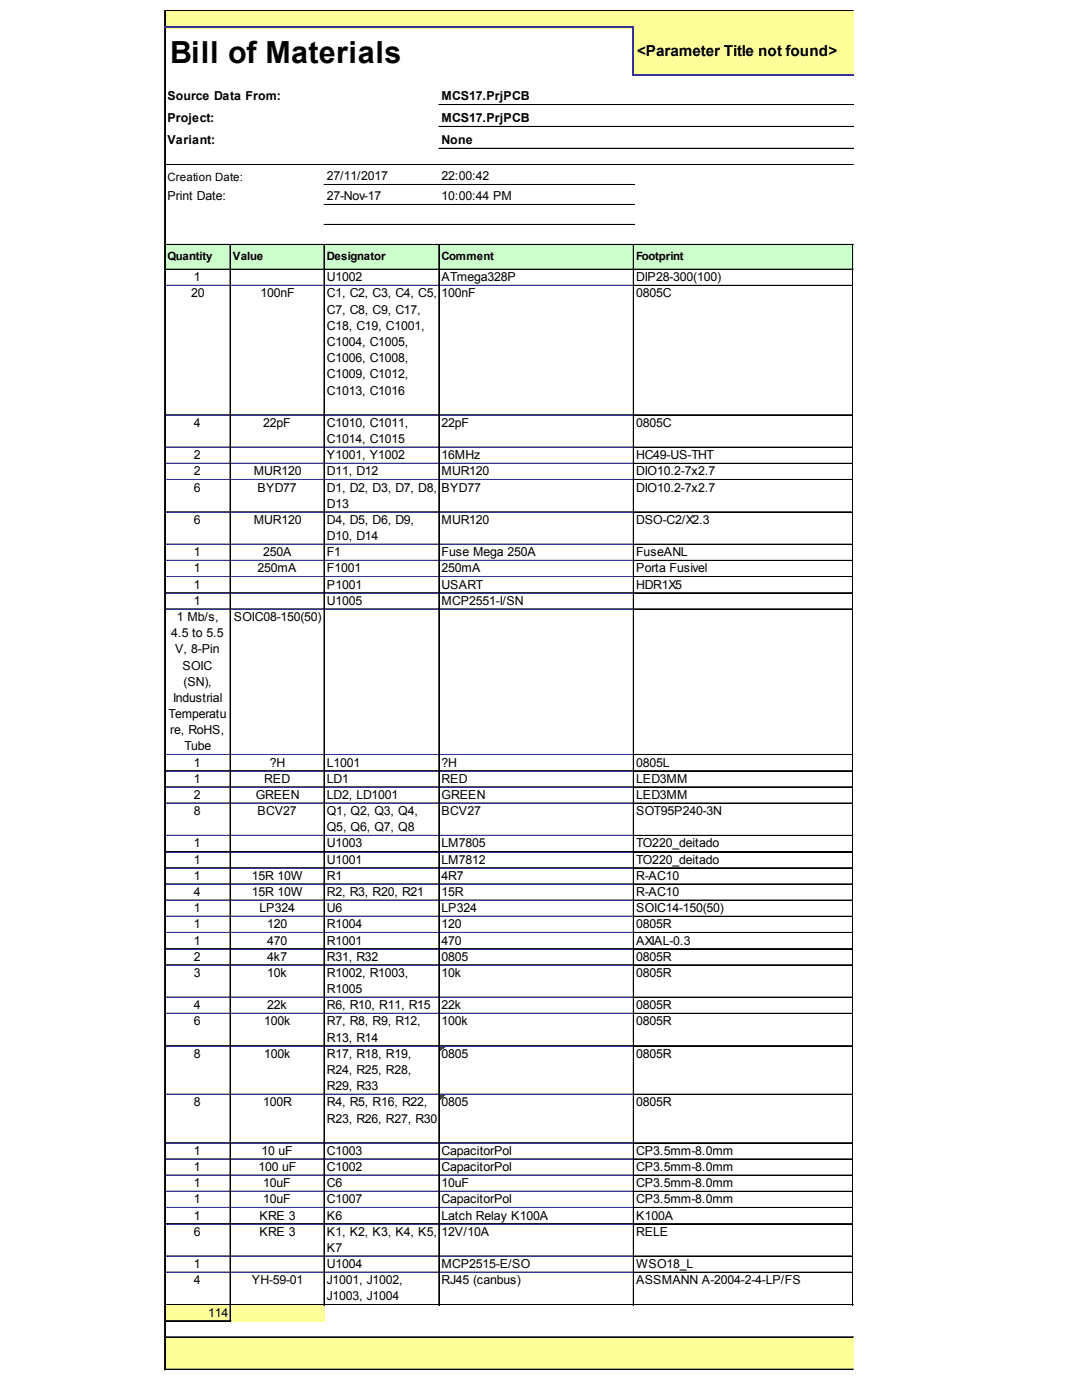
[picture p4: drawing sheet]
<svg xmlns="http://www.w3.org/2000/svg" width="216mm" height="279mm" viewBox="0 0 216 279" stroke-linecap="round" stroke-linejoin="round" font-family="sans-serif">
<defs><g id="words">
<text font-size="6.1" x="33.9" y="12.5">Bill of Materials</text>
<text font-size="3" x="126.9" y="11.3">&lt;Parameter Title not found&gt;</text>
<g font-size="2.5">
<text x="33.3" y="20">Source Data From:</text>
<text x="88" y="20">MCS17.PrjPCB</text>
<text x="33.3" y="24.4">Project:</text>
<text x="33.3" y="28.8">Variant:</text>
<text x="88" y="24.4">MCS17.PrjPCB</text>
<text x="88" y="28.8">None</text>
<text x="65.1" y="36">27/11/2017</text>
<text x="88" y="36">22:00:42</text>
<text x="33.3" y="39.9">Print Date:</text>
<text x="65.1" y="39.9">27-Nov-17</text>
<text x="88" y="39.9">10:00:44 PM</text>
<text x="38.1" y="59.3">20</text>
<text x="38.6" y="56.1">1</text>
<text x="51.9" y="59.3">100nF</text>
<text x="65.1" y="56.1">U1002</text>
<text x="65.1" y="59.3">C1, C2, C3, C4, C5,</text>
<text x="88" y="56.1">ATmega328P</text>
<text x="88" y="59.3">100nF</text>
<text x="126.7" y="56.1">DIP28-300(100)</text>
<text x="126.7" y="59.3">0805C</text>
<text x="65.1" y="62.5">C7, C8, C9, C17,</text>
<text x="65.1" y="65.7">C18, C19, C1001,</text>
<text x="65.1" y="69">C1004, C1005,</text>
<text x="65.1" y="72.2">C1006, C1008,</text>
<text x="65.1" y="75.4">C1009, C1012,</text>
<text x="65.1" y="78.6">C1013, C1016</text>
<text x="38.6" y="85.1">4</text>
<text x="52.4" y="85.1">22pF</text>
<text x="65.1" y="85.1">C1010, C1011,</text>
<text x="65.1" y="88.3">C1014, C1015</text>
<text x="88" y="85.1">22pF</text>
<text x="126.7" y="85.1">0805C</text>
<text x="38.6" y="91.5">2</text>
<text x="38.6" y="94.8">2</text>
<text x="50.5" y="94.8">MUR120</text>
<text x="65.1" y="91.5">Y1001, Y1002</text>
<text x="65.1" y="94.8">D11, D12</text>
<text x="88" y="91.5">16MHz</text>
<text x="88" y="94.8">MUR120</text>
<text x="126.7" y="91.5">HC49-US-THT</text>
<text x="126.7" y="94.8">DIO10.2-7x2.7</text>
<text x="38.6" y="98">6</text>
<text x="51.3" y="98">BYD77</text>
<text x="65.1" y="98">D1, D2, D3, D7, D8,</text>
<text x="65.1" y="101.2">D13</text>
<text x="88" y="98">BYD77</text>
<text x="126.7" y="98">DIO10.2-7x2.7</text>
<text x="38.6" y="104.4">6</text>
<text x="50.5" y="104.4">MUR120</text>
<text x="65.1" y="104.4">D4, D5, D6, D9,</text>
<text x="65.1" y="107.7">D10, D14</text>
<text x="88" y="104.4">MUR120</text>
<text x="126.7" y="104.4">DSO-C2/X2.3</text>
<text x="38.6" y="110.9">1</text>
<text x="52.4" y="110.9">250A</text>
<text x="65.1" y="110.9">F1</text>
<text x="88" y="110.9">Fuse Mega 250A</text>
<text x="126.7" y="110.9">FuseANL</text>
<text x="38.6" y="114.1">1</text>
<text x="38.6" y="117.3">1</text>
<text x="51.3" y="114.1">250mA</text>
<text x="65.1" y="114.1">F1001</text>
<text x="65.1" y="117.3">P1001</text>
<text x="88" y="114.1">250mA</text>
<text x="88" y="117.3">USART</text>
<text x="126.7" y="114.1">Porta Fusivel</text>
<text x="126.7" y="117.3">HDR1X5</text>
<text x="35.2" y="123.8">1 Mb/s,</text>
<text x="38.6" y="120.6">1</text>
<text x="46.6" y="123.8">SOIC08-150(50)</text>
<text x="65.1" y="120.6">U1005</text>
<text x="88" y="120.6">MCP2551-I/SN</text>
<text x="34.1" y="127">4.5 to 5.5</text>
<text x="34.9" y="130.2">V, 8-Pin</text>
<text x="36.4" y="133.5">SOIC</text>
<text x="36.6" y="136.7">(SN),</text>
<text x="33.5" y="143.1">Temperatu</text>
<text x="34.5" y="139.9">Industrial</text>
<text x="33.9" y="146.4">re, RoHS,</text>
<text x="36.7" y="149.6">Tube</text>
<text x="38.6" y="152.8">1</text>
<text x="53.8" y="152.8">?H</text>
<text x="65.1" y="152.8">L1001</text>
<text x="88" y="152.8">?H</text>
<text x="126.7" y="152.8">0805L</text>
<text x="38.6" y="156">1</text>
<text x="38.6" y="159.2">2</text>
<text x="50.9" y="159.2">GREEN</text>
<text x="52.6" y="156">RED</text>
<text x="65.1" y="156">LD1</text>
<text x="65.1" y="159.2">LD2, LD1001</text>
<text x="88" y="156">RED</text>
<text x="88" y="159.2">GREEN</text>
<text x="126.7" y="156">LED3MM</text>
<text x="126.7" y="159.2">LED3MM</text>
<text x="38.6" y="162.5">8</text>
<text x="51.3" y="162.5">BCV27</text>
<text x="65.1" y="162.5">Q1, Q2, Q3, Q4,</text>
<text x="65.1" y="165.7">Q5, Q6, Q7, Q8</text>
<text x="88" y="162.5">BCV27</text>
<text x="126.7" y="162.5">SOT95P240-3N</text>
<text x="38.6" y="168.9">1</text>
<text x="38.6" y="172.1">1</text>
<text x="65.1" y="168.9">U1003</text>
<text x="65.1" y="172.1">U1001</text>
<text x="88" y="168.9">LM7805</text>
<text x="88" y="172.1">LM7812</text>
<text x="126.7" y="168.9">TO220_deitado</text>
<text x="126.7" y="172.1">TO220_deitado</text>
<text x="38.6" y="175.4">1</text>
<text x="38.6" y="178.6">4</text>
<text x="50.2" y="175.4">15R 10W</text>
<text x="50.2" y="178.6">15R 10W</text>
<text x="65.1" y="175.4">R1</text>
<text x="65.1" y="178.6">R2, R3, R20, R21</text>
<text x="88" y="175.4">4R7</text>
<text x="88" y="178.6">15R</text>
<text x="126.7" y="175.4">R-AC10</text>
<text x="126.7" y="178.6">R-AC10</text>
<text x="38.6" y="181.8">1</text>
<text x="38.6" y="185">1</text>
<text x="51.7" y="181.8">LP324</text>
<text x="53.2" y="185">120</text>
<text x="65.1" y="181.8">U6</text>
<text x="65.1" y="185">R1004</text>
<text x="88" y="181.8">LP324</text>
<text x="88" y="185">120</text>
<text x="126.7" y="181.8">SOIC14-150(50)</text>
<text x="126.7" y="185">0805R</text>
<text x="38.6" y="188.3">1</text>
<text x="38.6" y="191.5">2</text>
<text x="53.2" y="188.3">470</text>
<text x="53.2" y="191.5">4k7</text>
<text x="65.1" y="188.3">R1001</text>
<text x="65.1" y="191.5">R31, R32</text>
<text x="88" y="188.3">470</text>
<text x="88" y="191.5">0805</text>
<text x="126.7" y="188.3">AXIAL-0.3</text>
<text x="126.7" y="191.5">0805R</text>
<text x="38.6" y="194.7">3</text>
<text x="53.2" y="194.7">10k</text>
<text x="65.1" y="194.7">R1002, R1003,</text>
<text x="65.1" y="197.9">R1005</text>
<text x="88" y="194.7">10k</text>
<text x="126.7" y="194.7">0805R</text>
<text x="38.6" y="201.2">4</text>
<text x="53.2" y="201.2">22k</text>
<text x="65.1" y="201.2">R6, R10, R11, R15</text>
<text x="88" y="201.2">22k</text>
<text x="126.7" y="201.2">0805R</text>
<text x="38.6" y="204.4">6</text>
<text x="52.6" y="204.4">100k</text>
<text x="65.1" y="204.4">R7, R8, R9, R12,</text>
<text x="65.1" y="207.6">R13, R14</text>
<text x="88" y="204.4">100k</text>
<text x="126.7" y="204.4">0805R</text>
<text x="38.6" y="210.8">8</text>
<text x="52.6" y="210.8">100k</text>
<text x="65.1" y="210.8">R17, R18, R19,</text>
<text x="65.1" y="214.1">R24, R25, R28,</text>
<text x="88" y="210.8">0805</text>
<text x="126.7" y="210.8">0805R</text>
<text x="38.6" y="220.5">8</text>
<text x="52.4" y="220.5">100R</text>
<text x="65.1" y="217.3">R29, R33</text>
<text x="65.1" y="220.5">R4, R5, R16, R22,</text>
<text x="88" y="220.5">0805</text>
<text x="126.7" y="220.5">0805R</text>
<text x="65.1" y="223.7">R23, R26, R27, R30</text>
<text x="38.6" y="230.2">1</text>
<text x="38.6" y="233.4">1</text>
<text x="51.5" y="233.4">100 uF</text>
<text x="52.1" y="230.2">10 uF</text>
<text x="65.1" y="230.2">C1003</text>
<text x="65.1" y="233.4">C1002</text>
<text x="88" y="230.2">CapacitorPol</text>
<text x="88" y="233.4">CapacitorPol</text>
<text x="126.7" y="230.2">CP3.5mm-8.0mm</text>
<text x="126.7" y="233.4">CP3.5mm-8.0mm</text>
<text x="38.6" y="236.6">1</text>
<text x="38.6" y="239.9">1</text>
<text x="52.4" y="236.6">10uF</text>
<text x="52.4" y="239.9">10uF</text>
<text x="65.1" y="236.6">C6</text>
<text x="65.1" y="239.9">C1007</text>
<text x="88" y="236.6">10uF</text>
<text x="88" y="239.9">CapacitorPol</text>
<text x="126.7" y="236.6">CP3.5mm-8.0mm</text>
<text x="126.7" y="239.9">CP3.5mm-8.0mm</text>
<text x="38.6" y="243.1">1</text>
<text x="51.7" y="243.1">KRE 3</text>
<text x="65.1" y="243.1">K6</text>
<text x="88" y="243.1">Latch Relay K100A</text>
<text x="126.7" y="243.1">K100A</text>
<text x="38.6" y="246.3">6</text>
<text x="51.7" y="246.3">KRE 3</text>
<text x="65.1" y="246.3">K1, K2, K3, K4, K5,</text>
<text x="65.1" y="249.5">K7</text>
<text x="88" y="246.3">12V/10A</text>
<text x="126.7" y="246.3">RELE</text>
<text x="38.6" y="252.8">1</text>
<text x="38.6" y="256">4</text>
<text x="50.2" y="256">YH-59-01</text>
<text x="65.1" y="252.8">U1004</text>
<text x="65.1" y="256">J1001, J1002,</text>
<text x="88" y="252.8">MCP2515-E/SO</text>
<text x="88" y="256">RJ45 (canbus)</text>
<text x="126.7" y="252.8">WSO18_L</text>
<text x="126.7" y="256">ASSMANN A-2004-2-4-LP/FS</text>
<text x="41.5" y="262.4">114</text>
<text x="65.1" y="259.2">J1003, J1004</text>
</g>
<g font-size="2.3">
<text x="33.3" y="36">Creation Date:</text>
<text x="33.3" y="51.9">Quantity</text>
<text x="46.4" y="51.9">Value</text>
<text x="65.1" y="51.9">Designator</text>
<text x="88" y="51.9">Comment</text>
<text x="126.7" y="51.9">Footprint</text>
</g>
</g></defs>
<g fill="#ff9">
<path d="M32.9 2.2h137.1v3.5h-137.1z"/>
<path d="M126.1 5.5h43.9v9.6h-43.9z"/>
</g>
<path d="M32.9 48.7h137.1v5.1h-137.1z" fill="#cfc"/>
<path d="M87.6 208.6h.9" fill="none" stroke="#008000" stroke-width=".2"/>
<path d="M87.6 208.6h.9v.2h-.9z" fill="#008000"/>
<path d="M87.6 208.8h.7" fill="none" stroke="#008000" stroke-width=".2"/>
<path d="M87.6 208.8h.7v.2h-.7z" fill="#008000"/>
<path d="M87.6 209h.6" fill="none" stroke="#008000" stroke-width=".2"/>
<path d="M87.6 209h.6v.2h-.6z" fill="#008000"/>
<path d="M87.6 209.2h.4" fill="none" stroke="#008000" stroke-width=".2"/>
<path d="M87.6 209.2h.4v.2h-.4z" fill="#008000"/>
<path d="M87.6 209.4h.2" fill="none" stroke="#008000" stroke-width=".2"/>
<path d="M87.6 209.4h.2v.2h-.2z" fill="#008000"/>
<path d="M87.6 218.3h.9" fill="none" stroke="#008000" stroke-width=".2"/>
<path d="M87.6 218.3h.9v.2h-.9z" fill="#008000"/>
<path d="M87.6 218.5h.7" fill="none" stroke="#008000" stroke-width=".2"/>
<path d="M87.6 218.5h.7v.2h-.7z" fill="#008000"/>
<path d="M87.6 218.7h.6" fill="none" stroke="#008000" stroke-width=".2"/>
<path d="M87.6 218.7h.6v.2h-.6z" fill="#008000"/>
<path d="M87.6 218.9h.4" fill="none" stroke="#008000" stroke-width=".2"/>
<path d="M87.6 218.9h.4v.1h-.4z" fill="#008000"/>
<path d="M87.6 219h.2" fill="none" stroke="#008000" stroke-width=".2"/>
<path d="M87.6 219h.2v.2h-.2z" fill="#008000"/>
<g fill="#ff9">
<path d="M32.9 260h31.8v3.4h-31.8z"/>
<path d="M32.9 266.5h137.1v6.6h-137.1z"/>
</g>
<g fill="none" stroke="#000" stroke-width=".2">
<path d="M32.8 2.1v3.2M32.8 5.7v267.4M32.9 2.1v3.2M32.9 5.7v267.4M33 2.1h137M33 2.2h137M33 32.8h137M33 32.9h137M64.5 36.8h61.8M64.5 36.9h61.8M87.4 20.8h82.6M87.4 20.9h82.6"/>
<path d="M87.4 25.2h82.6M87.4 25.3h82.6M87.4 29.6h82.6M87.4 29.7h82.6M33 56.9h12.8M33 48.7h137M33 48.8h137M33 53.6h137M33 53.7h137M45.8 48.9v214.5M45.9 48.9v214.5M46 56.9h18.5"/>
<path d="M64.5 48.9v211.3M64.5 40.7h61.8M64.5 40.8h61.8M64.5 44.7h61.8M64.5 44.8h61.8M64.6 48.9v211.3M64.7 56.9h22.7M87.4 48.9v211.3M87.5 48.9v211.3M87.6 56.9h38.5M126.1 48.9v211.3M126.2 48.9v211.3"/>
<path d="M126.3 56.9h43.5M126.3 57h43.5M169.8 48.9v211.3M169.9 48.9v211.3M33 82.7h12.8M33 89.1h12.8M33 92.3h12.8M33 95.6h12.8M46 82.7h18.5M46 89.1h18.5M46 92.3h18.5M46 95.6h18.5"/>
<path d="M64.7 82.7h22.7M64.7 89.1h22.7M64.7 92.3h22.7M64.7 95.6h22.7M87.6 82.7h38.5M87.6 89.1h38.5M87.6 92.3h38.5M87.6 95.6h38.5M126.3 82.7h43.5M126.3 89.1h43.5M126.3 92.3h43.5M126.3 95.6h43.5"/>
<path d="M126.3 82.8h43.5M126.3 89.2h43.5M126.3 92.4h43.5M126.3 95.7h43.5M33 102h12.8M33 108.5h12.8M33 111.7h12.8M33 114.9h12.8M33 118.1h12.8M46 102h18.5M46 108.5h18.5M46 111.7h18.5"/>
<path d="M46 114.9h18.5M46 118.1h18.5M64.7 102h22.7M64.7 108.5h22.7M64.7 111.7h22.7M64.7 114.9h22.7M64.7 118.1h22.7M87.6 102h38.5M87.6 108.5h38.5M87.6 111.7h38.5M87.6 114.9h38.5M87.6 118.1h38.5"/>
<path d="M126.3 102h43.5M126.3 108.5h43.5M126.3 111.7h43.5M126.3 114.9h43.5M126.3 118.1h43.5M126.3 102.1h43.5M126.3 108.6h43.5M126.3 111.8h43.5M126.3 115h43.5M126.3 118.2h43.5M33 121.4h12.8M46 121.4h18.5"/>
<path d="M64.7 121.4h22.7M87.6 121.4h38.5M126.3 121.4h43.5M126.3 121.5h43.5M33 150.4h12.8M33 153.6h12.8M33 156.8h12.8M46 150.4h18.5M46 153.6h18.5M46 156.8h18.5M64.7 150.4h22.7M64.7 153.6h22.7"/>
<path d="M64.7 156.8h22.7M87.6 150.4h38.5M87.6 153.6h38.5M87.6 156.8h38.5M126.3 150.4h43.5M126.3 153.6h43.5M126.3 156.8h43.5M126.3 150.5h43.5M126.3 153.7h43.5M126.3 156.9h43.5M33 160.1h12.8M33 166.5h12.8"/>
<path d="M33 169.7h12.8M33 173h12.8M33 176.2h12.8M33 179.4h12.8M46 160.1h18.5M46 166.5h18.5M46 169.7h18.5M46 173h18.5M46 176.2h18.5M46 179.4h18.5M64.7 160.1h22.7M64.7 166.5h22.7"/>
<path d="M64.7 169.7h22.7M64.7 173h22.7M64.7 176.2h22.7M64.7 179.4h22.7M87.6 160.1h38.5M87.6 166.5h38.5M87.6 169.7h38.5M87.6 173h38.5M87.6 176.2h38.5M87.6 179.4h38.5M126.3 160.1h43.5M126.3 166.5h43.5"/>
<path d="M126.3 169.7h43.5M126.3 173h43.5M126.3 176.2h43.5M126.3 179.4h43.5M126.3 166.6h43.5M126.3 169.8h43.5M126.3 176.3h43.5M126.3 179.5h43.5M33 182.6h12.8M33 185.8h12.8M33 189.1h12.8M33 192.3h12.8"/>
<path d="M33 198.7h12.8M46 182.6h18.5M46 185.8h18.5M46 189.1h18.5M46 192.3h18.5M46 198.7h18.5M64.7 182.6h22.7M64.7 185.8h22.7M64.7 189.1h22.7M64.7 192.3h22.7M64.7 198.7h22.7M87.6 182.6h38.5"/>
<path d="M87.6 185.8h38.5M87.6 189.1h38.5M87.6 192.3h38.5M87.6 198.7h38.5M126.3 182.6h43.5M126.3 185.8h43.5M126.3 189.1h43.5M126.3 192.3h43.5M126.3 198.7h43.5M126.3 182.7h43.5M126.3 185.9h43.5M126.3 189.2h43.5"/>
<path d="M126.3 192.4h43.5M126.3 198.8h43.5M33 202h12.8M33 208.4h12.8M33 218.1h12.8M46 202h18.5M46 208.4h18.5M46 218.1h18.5M64.7 202h22.7M64.7 208.4h22.7M64.7 218.1h22.7M87.6 202h38.5"/>
<path d="M87.6 208.4h38.5M87.6 218.1h38.5M126.3 202h43.5M126.3 208.4h43.5M126.3 218.1h43.5M126.3 202.1h43.5M126.3 208.5h43.5M126.3 218.2h43.5M33 227.8h12.8M33 231h12.8M33 234.2h12.8M33 237.4h12.8"/>
<path d="M46 227.8h18.5M46 231h18.5M46 234.2h18.5M46 237.4h18.5M64.7 227.8h22.7M64.7 231h22.7M64.7 234.2h22.7M64.7 237.4h22.7M87.6 227.8h38.5M87.6 231h38.5M87.6 234.2h38.5M87.6 237.4h38.5"/>
<path d="M126.3 227.8h43.5M126.3 231h43.5M126.3 234.2h43.5M126.3 237.4h43.5M126.3 227.9h43.5M126.3 231.1h43.5M126.3 234.3h43.5M126.3 237.5h43.5M33 240.7h12.8M33 243.9h12.8M33 250.3h12.8M33 253.6h12.8"/>
<path d="M46 240.7h18.5M46 243.9h18.5M46 250.3h18.5M46 253.6h18.5M64.7 240.7h22.7M64.7 243.9h22.7M64.7 250.3h22.7M64.7 253.6h22.7M87.6 240.7h38.5M87.6 243.9h38.5M87.6 250.3h38.5M87.6 253.6h38.5"/>
<path d="M126.3 240.7h43.5M126.3 243.9h43.5M126.3 250.3h43.5M126.3 253.6h43.5M126.3 240.8h43.5M126.3 244h43.5M126.3 250.4h43.5M126.3 253.7h43.5M33 260h137M33 260.1h137M33 263.2h13M33 263.3h13"/>
<path d="M33 266.5h137M33 266.6h137M33 272.9h137M33 273h137"/>
</g>
<path d="M32.8 5.5h93.5M126.1 5.7v9.4M126.3 15h43.7" fill="none" stroke="#339" stroke-width=".38"/>
<g fill="none" stroke="#339" stroke-width=".2">
<path d="M33 57h12.8M46 57h18.5M64.7 57h22.7M87.6 57h38.5M33 82.8h12.8M33 89.2h12.8M33 92.4h12.8M33 95.7h12.8M46 82.8h18.5M46 89.2h18.5M46 92.4h18.5M46 95.7h18.5"/>
<path d="M64.7 82.8h22.7M64.7 89.2h22.7M64.7 92.4h22.7M64.7 95.7h22.7M87.6 82.8h38.5M87.6 89.2h38.5M87.6 92.4h38.5M87.6 95.7h38.5M33 102.1h12.8M33 108.6h12.8M33 111.8h12.8M33 115h12.8"/>
<path d="M33 118.2h12.8M46 102.1h18.5M46 108.6h18.5M46 111.8h18.5M46 115h18.5M46 118.2h18.5M64.7 102.1h22.7M64.7 108.6h22.7M64.7 111.8h22.7M64.7 115h22.7M64.7 118.2h22.7M87.6 102.1h38.5"/>
<path d="M87.6 108.6h38.5M87.6 111.8h38.5M87.6 115h38.5M87.6 118.2h38.5M33 121.5h12.8M46 121.5h18.5M64.7 121.5h22.7M87.6 121.5h38.5M33 150.5h12.8M33 153.7h12.8M33 156.9h12.8M46 150.5h18.5"/>
<path d="M46 153.7h18.5M46 156.9h18.5M64.7 150.5h22.7M64.7 153.7h22.7M64.7 156.9h22.7M87.6 150.5h38.5M87.6 153.7h38.5M87.6 156.9h38.5M33 160.1h12.8M33 166.6h12.8M33 169.8h12.8M33 173h12.8"/>
<path d="M33 176.3h12.8M33 179.5h12.8M46 160.1h18.5M46 166.6h18.5M46 169.8h18.5M46 173h18.5M46 176.3h18.5M46 179.5h18.5M64.7 160.1h22.7M64.7 166.6h22.7M64.7 169.8h22.7M64.7 173h22.7"/>
<path d="M64.7 176.3h22.7M64.7 179.5h22.7M87.6 160.1h38.5M87.6 166.6h38.5M87.6 169.8h38.5M87.6 173h38.5M87.6 176.3h38.5M87.6 179.5h38.5M33 182.7h12.8M33 185.9h12.8M33 189.2h12.8M33 192.4h12.8"/>
<path d="M33 198.8h12.8M46 182.7h18.5M46 185.9h18.5M46 189.2h18.5M46 192.4h18.5M46 198.8h18.5M64.7 182.7h22.7M64.7 185.9h22.7M64.7 189.2h22.7M64.7 192.4h22.7M64.7 198.8h22.7M87.6 182.7h38.5"/>
<path d="M87.6 185.9h38.5M87.6 189.2h38.5M87.6 192.4h38.5M87.6 198.8h38.5M33 202.1h12.8M33 208.5h12.8M33 218.2h12.8M46 202.1h18.5M46 208.5h18.5M46 218.2h18.5M64.7 202.1h22.7M64.7 208.5h22.7"/>
<path d="M64.7 218.2h22.7M87.6 202.1h38.5M87.6 208.5h38.5M87.6 218.2h38.5M33 227.9h12.8M33 231.1h12.8M33 234.3h12.8M33 237.5h12.8M46 227.9h18.5M46 231.1h18.5M46 234.3h18.5M46 237.5h18.5"/>
<path d="M64.7 227.9h22.7M64.7 231.1h22.7M64.7 234.3h22.7M64.7 237.5h22.7M87.6 227.9h38.5M87.6 231.1h38.5M87.6 234.3h38.5M87.6 237.5h38.5M33 240.8h12.8M33 244h12.8M33 250.4h12.8M33 253.7h12.8"/>
<path d="M46 240.8h18.5M46 244h18.5M46 250.4h18.5M46 253.7h18.5M64.7 240.8h22.7M64.7 244h22.7M64.7 250.4h22.7M64.7 253.7h22.7M87.6 240.8h38.5M87.6 244h38.5M87.6 250.4h38.5M87.6 253.7h38.5"/>
</g>
<use href="#words"/>
</svg>
